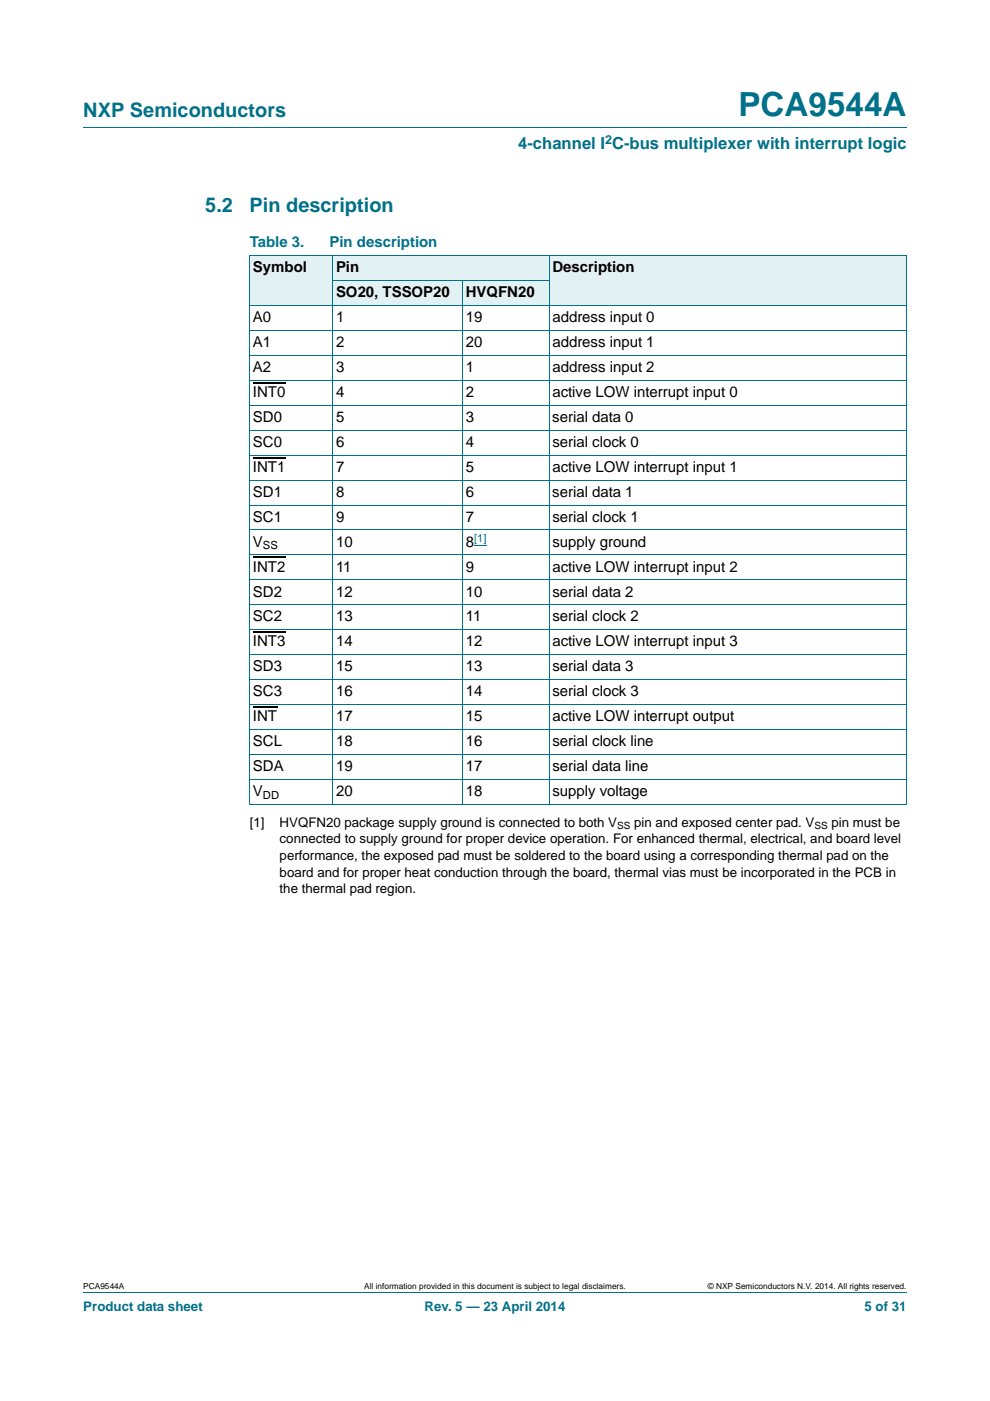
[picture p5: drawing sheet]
<svg xmlns="http://www.w3.org/2000/svg" width="210mm" height="297mm" viewBox="0 0 210 297" stroke-linecap="round" stroke-linejoin="round" font-family="sans-serif">
<defs><g id="words">
<text font-size="7" fill="#00718a" x="156.6" y="24.6">PCA9544A</text>
<g font-size="4.2" fill="#00718a">
<text x="17.7" y="24.9">NXP Semiconductors</text>
<text x="43.5" y="45">5.2</text>
<text x="52.9" y="45">Pin description</text>
</g>
<text font-size="3.5" fill="#00718a" x="109.9" y="31.6">4-channel I C-bus multiplexer with interrupt logic</text>
<g font-size="3.2" fill="#00718a">
<text x="53" y="52.4">Table 3.</text>
<text x="69.9" y="52.4">Pin description</text>
</g>
<g font-size="3.2">
<text x="53.7" y="57.7">Symbol</text>
<text x="71.3" y="57.7">Pin</text>
<text x="117.2" y="57.7">Description</text>
<text x="71.3" y="63">SO20, TSSOP20</text>
<text x="98.8" y="63">HVQFN20</text>
<text x="53.7" y="68.3">A0</text>
<text x="71.3" y="68.3">1</text>
<text x="98.8" y="68.3">19</text>
<text x="117.2" y="68.3">address input 0</text>
<text x="53.7" y="73.6">A1</text>
<text x="71.3" y="73.6">2</text>
<text x="98.8" y="73.6">20</text>
<text x="117.2" y="73.6">address input 1</text>
<text x="53.7" y="78.8">A2</text>
<text x="71.3" y="78.8">3</text>
<text x="98.8" y="78.8">1</text>
<text x="117.2" y="78.8">address input 2</text>
<text x="53.7" y="89.4">SD0</text>
<text x="53.7" y="84.1">INT0</text>
<text x="71.3" y="89.4">5</text>
<text x="71.3" y="84.1">4</text>
<text x="98.8" y="89.4">3</text>
<text x="98.8" y="84.1">2</text>
<text x="117.1" y="89.4">serial data 0</text>
<text x="117.2" y="84.1">active LOW interrupt input 0</text>
<text x="53.7" y="94.7">SC0</text>
<text x="71.3" y="94.7">6</text>
<text x="98.8" y="94.7">4</text>
<text x="117.2" y="94.7">serial clock 0</text>
<text x="53.7" y="100">INT1</text>
<text x="71.3" y="100">7</text>
<text x="98.8" y="100">5</text>
<text x="117.2" y="100">active LOW interrupt input 1</text>
<text x="53.7" y="105.3">SD1</text>
<text x="71.3" y="105.3">8</text>
<text x="98.8" y="105.3">6</text>
<text x="117.1" y="105.3">serial data 1</text>
<text x="53.7" y="110.6">SC1</text>
<text x="71.3" y="110.6">9</text>
<text x="98.8" y="110.6">7</text>
<text x="117.2" y="110.6">serial clock 1</text>
<text x="53.7" y="115.9">V</text>
<text x="71.3" y="115.9">10</text>
<text x="98.8" y="115.9">8</text>
<text x="117.2" y="115.9">supply ground</text>
<text x="53.7" y="121.2">INT2</text>
<text x="71.3" y="121.2">11</text>
<text x="98.8" y="121.2">9</text>
<text x="117.2" y="121.2">active LOW interrupt input 2</text>
<text x="53.7" y="126.5">SD2</text>
<text x="53.7" y="131.8">SC2</text>
<text x="71.3" y="126.5">12</text>
<text x="71.3" y="131.8">13</text>
<text x="98.8" y="126.5">10</text>
<text x="98.8" y="131.8">11</text>
<text x="117.2" y="126.5">serial data 2</text>
<text x="117.2" y="131.8">serial clock 2</text>
<text x="53.7" y="137.1">INT3</text>
<text x="71.3" y="137.1">14</text>
<text x="98.8" y="137.1">12</text>
<text x="117.2" y="137.1">active LOW interrupt input 3</text>
<text x="53.7" y="142.3">SD3</text>
<text x="71.3" y="142.3">15</text>
<text x="98.8" y="142.3">13</text>
<text x="117.2" y="142.3">serial data 3</text>
<text x="53.7" y="147.6">SC3</text>
<text x="71.3" y="147.6">16</text>
<text x="98.8" y="147.6">14</text>
<text x="117.2" y="147.6">serial clock 3</text>
<text x="53.7" y="152.9">INT</text>
<text x="71.3" y="152.9">17</text>
<text x="98.8" y="152.9">15</text>
<text x="117.2" y="152.9">active LOW interrupt output</text>
<text x="53.7" y="158.2">SCL</text>
<text x="71.3" y="158.2">18</text>
<text x="98.8" y="158.2">16</text>
<text x="117.2" y="158.2">serial clock line</text>
<text x="53.7" y="163.5">SDA</text>
<text x="71.3" y="163.5">19</text>
<text x="98.8" y="163.5">17</text>
<text x="117.2" y="163.5">serial data line</text>
<text x="53.7" y="168.8">V</text>
<text x="71.3" y="168.8">20</text>
<text x="98.8" y="168.8">18</text>
<text x="117.2" y="168.8">supply voltage</text>
</g>
<g font-size="2.8">
<text x="53" y="175.3">[1]</text>
<text x="59.3" y="178.8">connected to supply ground for proper device operation. For enhanced thermal, electrical, and board level</text>
<text x="59.3" y="175.3">HVQFN20 package supply ground is connected to both V</text>
<text x="134.5" y="175.3">pin and exposed center pad. V</text>
<text x="176.3" y="175.3">pin must be</text>
<text x="59.3" y="182.3">performance, the exposed pad must be soldered to the board using a corresponding thermal pad on the</text>
<text x="59.3" y="185.8">board and for proper heat conduction through the board, thermal vias must be incorporated in the PCB in</text>
<text x="59.3" y="189.4">the thermal pad region.</text>
</g>
<g font-size="2.8" fill="#00718a">
<text x="17.7" y="277.9">Product data sheet</text>
<text x="90.1" y="277.9">Rev. 5 — 23 April 2014</text>
<text x="183.4" y="277.9">5 of 31</text>
</g>
<text font-size="2.6" fill="#00718a" x="128.3" y="30.5">2</text>
<g font-size="2.4">
<text x="55.8" y="116.5">SS</text>
<text x="55.8" y="169.4">DD</text>
</g>
<text font-size="2.4" fill="#00f" x="100.6" y="114.9">[1]</text>
<g font-size="2.1">
<text x="130.9" y="175.8">SS</text>
<text x="172.7" y="175.8">SS</text>
</g>
<g font-size="1.8">
<text x="17.7" y="273.3">PCA9544A</text>
<text x="77.3" y="273.3">All information provided in this document is subject to legal disclaimers.</text>
<text x="150.1" y="273.3">© NXP Semiconductors N.V. 2014. All rights reserved.</text>
</g>
</g></defs>
<path d="M17.7 27h174.6M17.7 273.9h174.6" fill="none" stroke="#00718a" stroke-width=".21"/>
<g fill="#e2f1f4">
<path d="M53 54.1h17.6v10.6h-17.6z"/>
<path d="M70.6 54.1h45.9v5.3h-45.9z"/>
<path d="M116.5 54.1h75.8v10.6h-75.8z"/>
<path d="M70.6 59.4h27.5v5.3h-27.5z"/>
<path d="M98.1 59.4h18.4v5.3h-18.4z"/>
</g>
<path d="M53.7 81.1h6.8M53.7 97h6.8M53.7 118.2h6.8M53.7 134.1h6.8M53.7 149.9h5.1" fill="none" stroke="#000" stroke-width=".23"/>
<path d="M100.6 115.6h2.6" fill="none" stroke="#00f" stroke-width=".21"/>
<g fill="none" stroke="#00718a" stroke-width=".21">
<path d="M52.9 54.2h139.4M53 54.2v116.3M70.5 59.4h46M70.6 54.1v116.5M98.1 59.4v111.2M116.5 54.1v116.5M192.3 54.2v116.3M52.9 64.7h139.4M52.9 70h139.4M52.9 75.3h139.4M52.9 80.6h139.4M52.9 85.9h139.4"/>
<path d="M52.9 91.2h139.4M52.9 96.5h139.4M52.9 101.8h139.4M52.9 107.1h139.4M52.9 112.4h139.4M52.9 117.7h139.4M52.9 122.9h139.4M52.9 128.2h139.4M52.9 133.5h139.4M52.9 138.8h139.4M52.9 144.1h139.4M52.9 149.4h139.4"/>
<path d="M52.9 154.7h139.4M52.9 160h139.4M52.9 165.3h139.4M52.9 170.6h139.4"/>
</g>
<use href="#words"/>
</svg>
